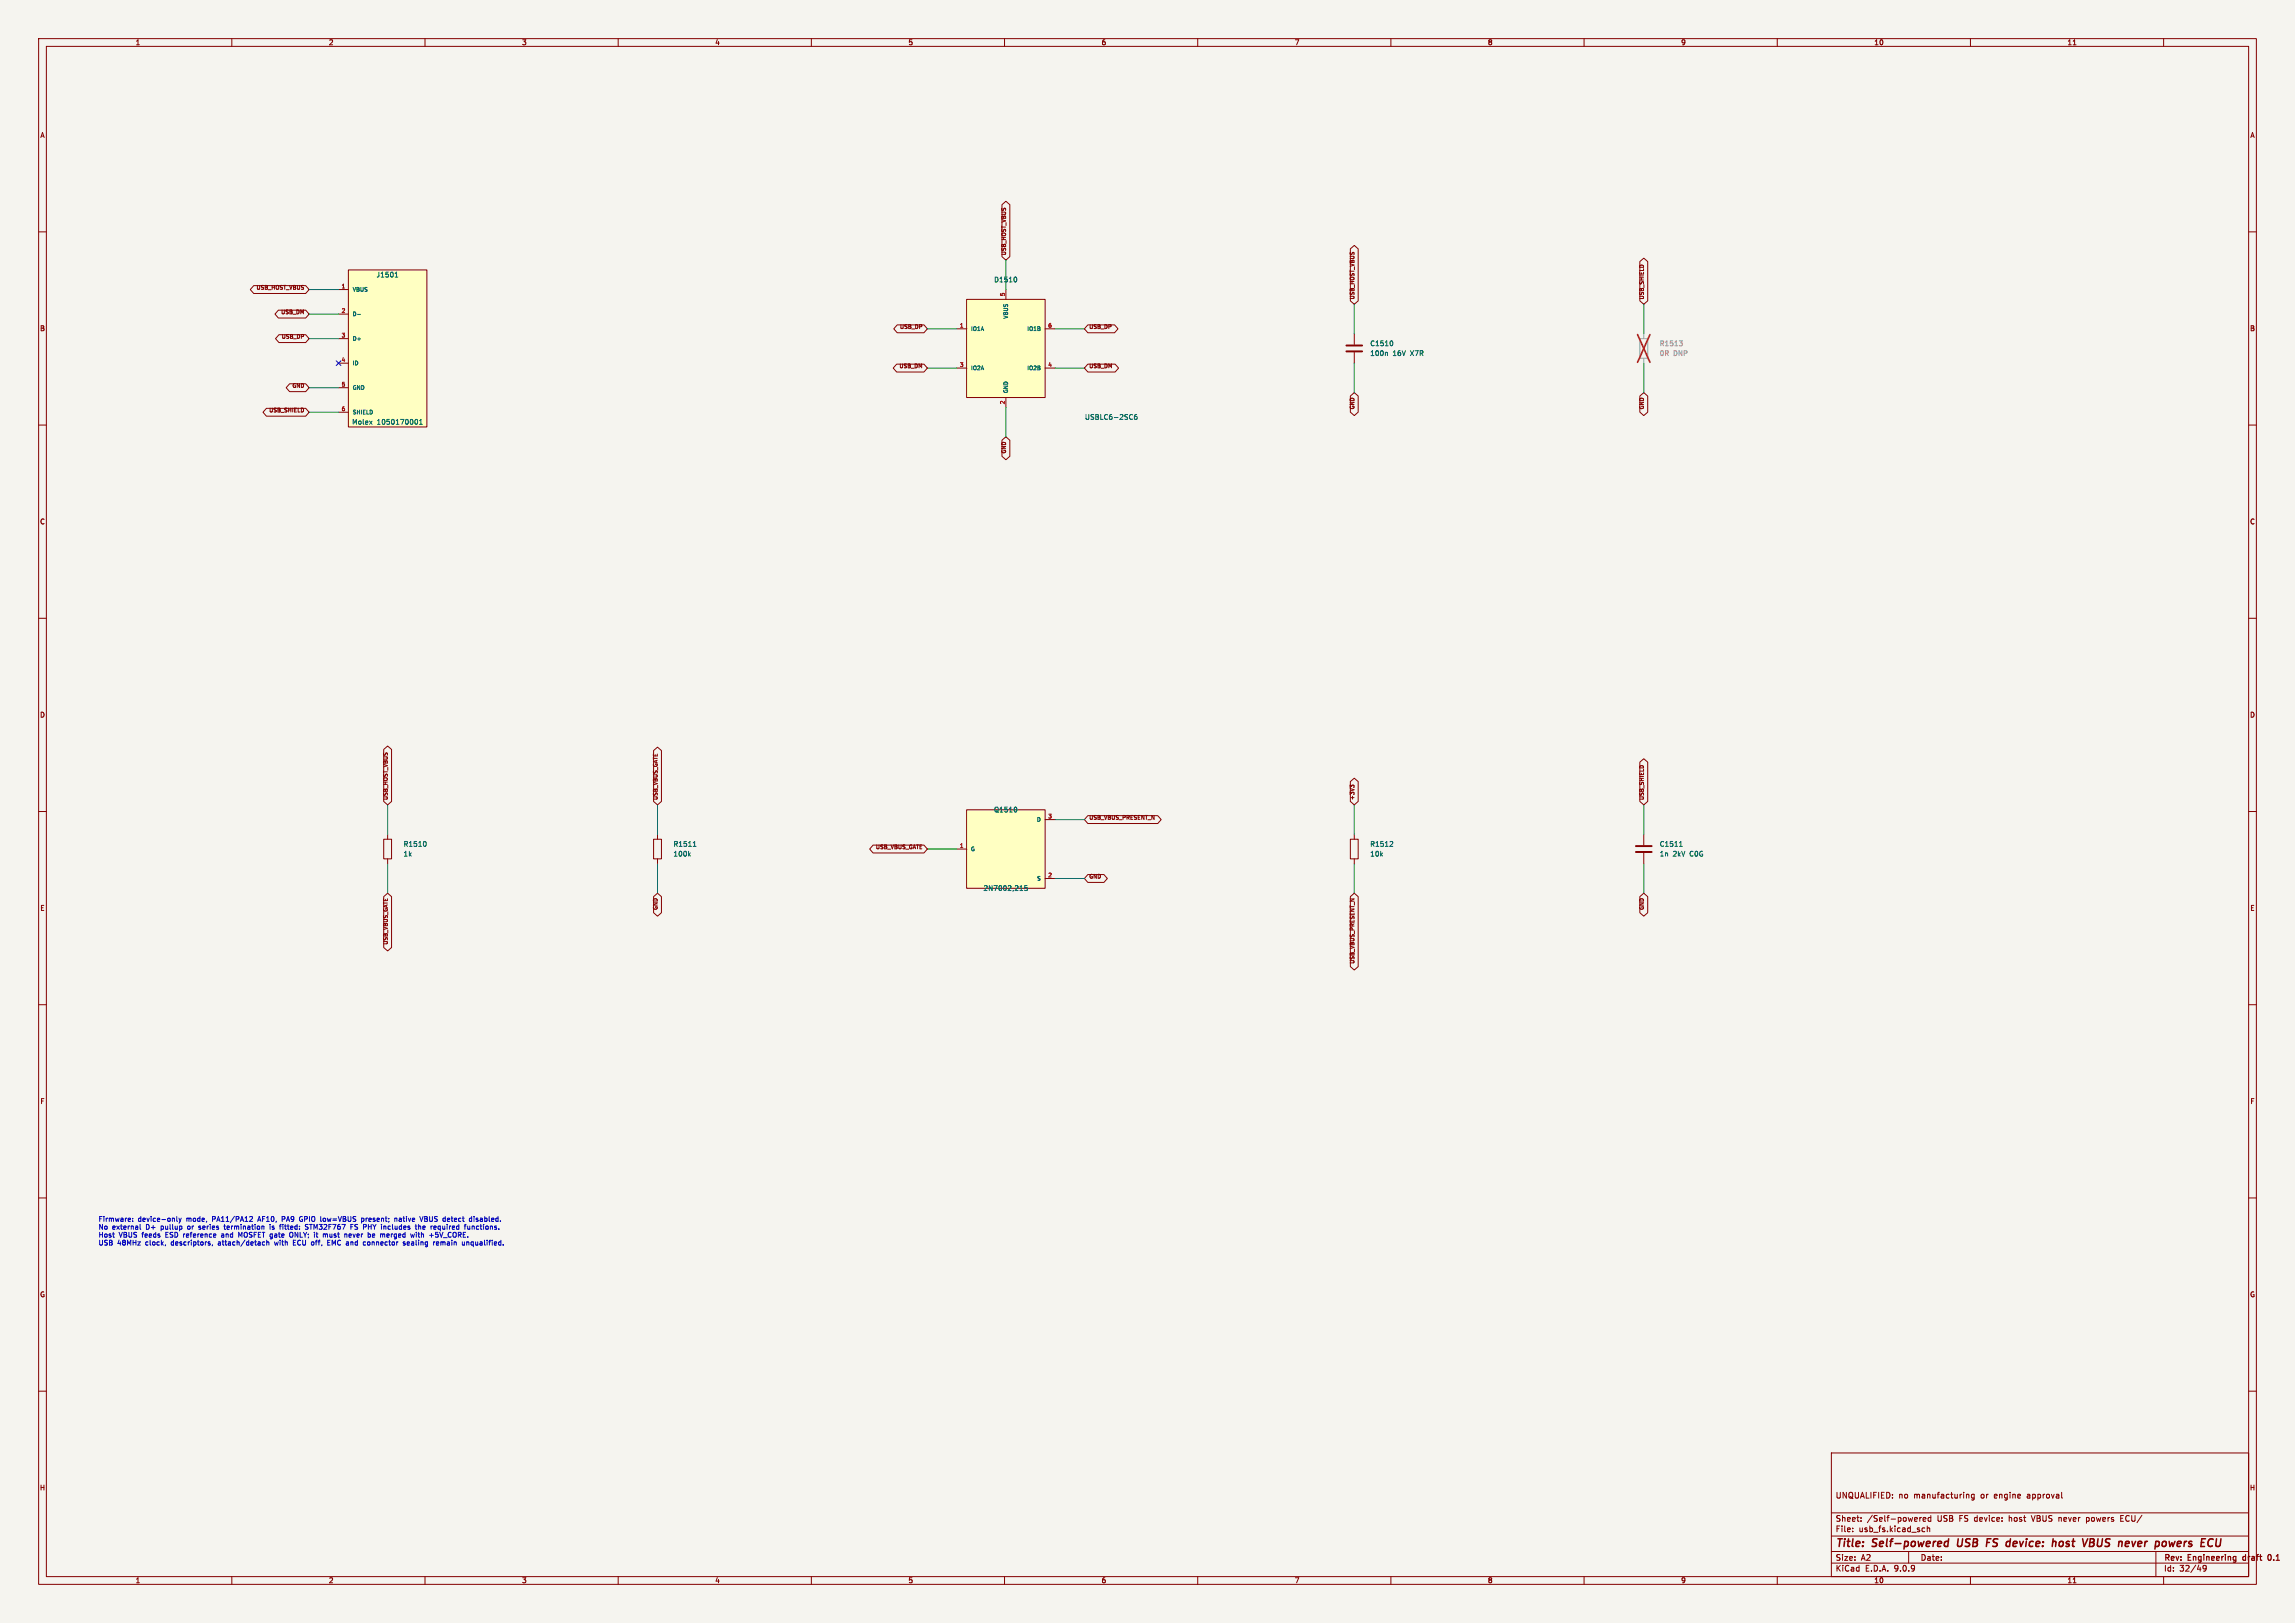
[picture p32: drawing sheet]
<svg xmlns="http://www.w3.org/2000/svg" width="594mm" height="420mm" viewBox="0 0 594 420" stroke-linecap="round" stroke-linejoin="round" font-family="sans-serif">
<defs><g id="words">
<g font-size="2.8" fill="#840000">
<text x="475" y="400.9">Title:</text>
<text x="484.7" y="400.9">Self-powered</text>
<text x="507.5" y="400.9">USB</text>
<text x="515.8" y="400.9">FS</text>
<text x="521.7" y="400.9">device:</text>
<text x="534.4" y="400.9">host</text>
<text x="543.1" y="400.9">VBUS</text>
<text x="553.2" y="400.9">never</text>
<text x="563.5" y="400.9">powers</text>
</g>
<g font-size="2.1" fill="#840000">
<text x="475" y="388">UNQUALIFIED:</text>
<text x="491.4" y="388">no</text>
<text x="495.4" y="388">manufacturing</text>
<text x="512.8" y="388">or</text>
<text x="516.4" y="388">engine</text>
<text x="525.1" y="388">approval</text>
<text x="475" y="394">Sheet:</text>
<text x="483.2" y="394">/Self-powered</text>
<text x="501.5" y="394">USB</text>
<text x="507.3" y="394">FS device:</text>
<text x="520.4" y="394">host</text>
<text x="526.4" y="394">VBUS never</text>
<text x="540.8" y="394">powers</text>
<text x="549.8" y="394">ECU/</text>
<text x="475" y="396.7">File:</text>
<text x="481.1" y="396.7">usb_fs.kicad_sch</text>
<text x="475" y="406.9">KiCad</text>
<text x="475" y="404.1">Size:</text>
<text x="481.7" y="404.1">A2</text>
<text x="482.7" y="406.9">E.D.A.</text>
<text x="490.3" y="406.9">9.0.9</text>
<text x="497" y="404.1">Date:</text>
<text x="560" y="404.3">Rev:</text>
<text x="560" y="406.9">Id:</text>
<text x="564.1" y="406.9">32/49</text>
<text x="566.4" y="404.3">Engineering</text>
<text x="581.2" y="404.3">draft</text>
<text x="588.3" y="404.3">0.1</text>
</g>
<g font-size="1.8" fill="#840000">
<text x="35" y="11.9">1</text>
<text x="85" y="11.9">2</text>
<text x="135" y="11.9">3</text>
<text x="185" y="11.9">4</text>
<text x="235" y="11.9">5</text>
<text x="285" y="11.9">6</text>
<text x="335" y="11.9">7</text>
<text x="385" y="11.9">8</text>
<text x="435" y="11.9">9</text>
<text x="485" y="11.9">10</text>
<text x="535" y="11.9">11</text>
<text x="10.3" y="35.9">A</text>
<text x="582.3" y="35.9">A</text>
<text x="10.3" y="85.9">B</text>
<text x="582.3" y="85.9">B</text>
<text x="10.3" y="135.9">C</text>
<text x="582.3" y="135.9">C</text>
<text x="10.3" y="185.9">D</text>
<text x="582.3" y="185.9">D</text>
<text x="10.3" y="235.9">E</text>
<text x="582.3" y="235.9">E</text>
<text x="10.3" y="285.9">F</text>
<text x="582.3" y="285.9">F</text>
<text x="10.3" y="335.9">G</text>
<text x="582.3" y="335.9">G</text>
<text x="10.2" y="385.9">H</text>
<text x="582.2" y="385.9">H</text>
<text x="35" y="409.9">1</text>
<text x="85" y="409.9">2</text>
<text x="135" y="409.9">3</text>
<text x="185" y="409.9">4</text>
<text x="235" y="409.9">5</text>
<text x="285" y="409.9">6</text>
<text x="335" y="409.9">7</text>
<text x="385" y="409.9">8</text>
<text x="435" y="409.9">9</text>
<text x="485" y="409.9">10</text>
<text x="535" y="409.9">11</text>
</g>
<g font-size="1.8" fill="#006464">
<text x="97.3" y="72">J1501</text>
<text x="257.2" y="73.3">D1510</text>
<text x="354.5" y="89.8">C1510</text>
<text x="354.5" y="92.3">100n</text>
<text x="360.5" y="92.3">16V</text>
<text x="365.2" y="92.3">X7R</text>
<text x="91" y="110.1">Molex</text>
<text x="97.6" y="110.1">1050170001</text>
<text x="280.7" y="108.8">USBLC6-2SC6</text>
<text x="257.2" y="210.4">Q1510</text>
<text x="104.3" y="219.3">R1510</text>
<text x="104.3" y="221.8">1k</text>
<text x="174.2" y="219.3">R1511</text>
<text x="174.2" y="221.8">100k</text>
<text x="354.5" y="221.8">10k</text>
<text x="354.5" y="219.3">R1512</text>
<text x="429.5" y="219.3">C1511</text>
<text x="429.5" y="221.8">1n</text>
<text x="433" y="221.8">2kV</text>
<text x="437.5" y="221.8">C0G</text>
<text x="254.4" y="230.7">2N7002,215</text>
</g>
<g font-size="1.8" fill="#939391">
<text x="429.5" y="89.8">R1513</text>
<text x="429.5" y="92.3">0R</text>
<text x="433.1" y="92.3">DNP</text>
</g>
<g font-size="1.8" fill="#0000c2">
<text x="25.4" y="316.5">Firmware:</text>
<text x="35.7" y="316.5">device-only</text>
<text x="48.4" y="316.5">mode,</text>
<text x="55.2" y="316.5">PA11/PA12</text>
<text x="67.3" y="316.5">AF10,</text>
<text x="73.6" y="316.5">PA9</text>
<text x="78.4" y="316.5">GPIO low=VBUS</text>
<text x="94.8" y="316.5">present;</text>
<text x="103.6" y="316.5">native</text>
<text x="110.5" y="316.5">VBUS</text>
<text x="116.5" y="316.5">detect</text>
<text x="123.6" y="316.5">disabled.</text>
<text x="25.4" y="318.5">No</text>
<text x="25.4" y="320.6">Host</text>
<text x="25.4" y="322.6">USB</text>
<text x="29.1" y="318.5">external</text>
<text x="30.4" y="322.6">48MHz</text>
<text x="30.8" y="320.6">VBUS</text>
<text x="36.9" y="320.6">feeds</text>
<text x="37.8" y="322.6">clock,</text>
<text x="37.9" y="318.5">D+</text>
<text x="41.9" y="318.5">pullup</text>
<text x="43.1" y="320.6">ESD reference</text>
<text x="44.6" y="322.6">descriptors,</text>
<text x="49" y="318.5">or</text>
<text x="52.1" y="318.5">series</text>
<text x="56.9" y="322.6">attach/detach</text>
<text x="58" y="320.6">and</text>
<text x="58.9" y="318.5">termination</text>
<text x="62.6" y="320.6">MOSFET gate</text>
<text x="70.9" y="318.5">is</text>
<text x="71.8" y="322.6">with</text>
<text x="73.7" y="318.5">fitted:</text>
<text x="76.3" y="320.6">ONLY;</text>
<text x="76.8" y="322.6">ECU off,</text>
<text x="80.5" y="318.5">STM32F767</text>
<text x="82.8" y="320.6">it</text>
<text x="85.3" y="320.6">must</text>
<text x="86" y="322.6">EMC and</text>
<text x="91.1" y="320.6">never</text>
<text x="92.4" y="318.5">FS PHY includes</text>
<text x="95.7" y="322.6">connector</text>
<text x="97.3" y="320.6">be</text>
<text x="100.7" y="320.6">merged</text>
<text x="106.3" y="322.6">sealing</text>
<text x="108.9" y="320.6">with</text>
<text x="109.9" y="318.5">the</text>
<text x="113.8" y="320.6">+5V_CORE.</text>
<text x="114" y="318.5">required</text>
<text x="114.3" y="322.6">remain</text>
<text x="121.9" y="322.6">unqualified.</text>
<text x="123" y="318.5">functions.</text>
</g>
<g font-size="1.4" fill="#840000">
<text x="260.4" y="66.2" transform="rotate(-90 260.4 66.2)">USB_HOST_VBUS</text>
<text x="66.2" y="75">USB_HOST_VBUS</text>
<text x="350.6" y="77.6" transform="rotate(-90 350.6 77.6)">USB_HOST_VBUS</text>
<text x="425.5" y="77.6" transform="rotate(-90 425.5 77.6)">USB_SHIELD</text>
<text x="72.6" y="81.4">USB_DM</text>
<text x="72.8" y="87.7">USB_DP</text>
<text x="232.8" y="85.2">USB_DP</text>
<text x="281.8" y="85.2">USB_DP</text>
<text x="232.6" y="95.3">USB_DM</text>
<text x="281.8" y="95.3">USB_DM</text>
<text x="75.5" y="100.4">GND</text>
<text x="69.5" y="106.8">USB_SHIELD</text>
<text x="350.6" y="106.1" transform="rotate(-90 350.6 106.1)">GND</text>
<text x="425.5" y="106.1" transform="rotate(-90 425.5 106.1)">GND</text>
<text x="260.4" y="117.5" transform="rotate(-90 260.4 117.5)">GND</text>
<text x="100.4" y="207.1" transform="rotate(-90 100.4 207.1)">USB_HOST_VBUS</text>
<text x="170.3" y="207.1" transform="rotate(-90 170.3 207.1)">USB_VBUS_GATE</text>
<text x="350.6" y="207.1" transform="rotate(-90 350.6 207.1)">+3V3</text>
<text x="425.5" y="207.1" transform="rotate(-90 425.5 207.1)">USB_SHIELD</text>
<text x="281.8" y="212.2">USB_VBUS_PRESENT_N</text>
<text x="226.5" y="219.8">USB_VBUS_GATE</text>
<text x="281.8" y="227.4">GND</text>
<text x="170.3" y="235.6" transform="rotate(-90 170.3 235.6)">GND</text>
<text x="425.5" y="235.6" transform="rotate(-90 425.5 235.6)">GND</text>
<text x="100.4" y="244.6" transform="rotate(-90 100.4 244.6)">USB_VBUS_GATE</text>
<text x="350.6" y="249.6" transform="rotate(-90 350.6 249.6)">USB_VBUS_PRESENT_N</text>
</g>
<g font-size="1.4" fill="#a90000">
<text x="88.3" y="74.7">1</text>
<text x="260.1" y="76.8" transform="rotate(-90 260.1 76.8)">5</text>
<text x="88.3" y="81">2</text>
<text x="88.3" y="87.4">3</text>
<text x="248.3" y="84.8">1</text>
<text x="271.2" y="84.8">6</text>
<text x="88.3" y="93.7">4</text>
<text x="248.3" y="95">3</text>
<text x="271.2" y="95">4</text>
<text x="88.3" y="100.1">5</text>
<text x="88.3" y="106.4">6</text>
<text x="260.1" y="104.8" transform="rotate(-90 260.1 104.8)">2</text>
<text x="271.2" y="211.8">3</text>
<text x="248.3" y="219.5">1</text>
<text x="271.2" y="227.1">2</text>
</g>
<g font-size="1.4" fill="#006464">
<text x="91.2" y="75.7">VBUS</text>
<text x="91.2" y="82">D-</text>
<text x="261.1" y="82.7" transform="rotate(-90 261.1 82.7)">VBUS</text>
<text x="91.2" y="88.4">D+</text>
<text x="251.2" y="85.8">IO1A</text>
<text x="265.7" y="85.8">IO1B</text>
<text x="91.2" y="94.7">ID</text>
<text x="251.2" y="96">IO2A</text>
<text x="265.7" y="96">IO2B</text>
<text x="91.2" y="101.1">GND</text>
<text x="261.1" y="101.9" transform="rotate(-90 261.1 101.9)">GND</text>
<text x="91.2" y="107.4">SHIELD</text>
<text x="268.2" y="212.8">D</text>
<text x="251.2" y="220.4">G</text>
<text x="268.3" y="228.1">S</text>
</g>
</g></defs>
<path d="M0 0h594v420h-594z" fill="#f5f4ef" stroke="#f5f4ef" stroke-width=".26"/>
<g fill="none" stroke="#840000" stroke-width=".26">
<path d="M10 10h574v400h-574zM12 12h570v396h-570zM60 10v2M110 10v2M160 10v2M210 10v2M260 10v2M310 10v2M360 10v2M410 10v2M460 10v2M510 10v2"/>
<path d="M536.6 11.6h.7M560 10v2M10 60h2M582 60h2M10 110h2M582 110h2M10 160h2M582 160h2M10 210h2M169.2 217.2h2v5.1h-2zM170.2 215.9v1.3M582 210h2"/>
<path d="M170.2 222.3v1.2M10 260h2M582 260h2M10 310h2M582 310h2M10 360h2M474 376h108v32h-108zM582 360h2M474 397.5h108M474 391.5h108M479.5 396.2v.2M479.5 395.4v.2"/>
<path d="M481.7 393.5v.2M481.7 392.7v.2M496.9 392.7v1M497.3 392.7l-.4 .3M497.6 396.3h.6M497.6 395.4h.6M497.7 393.2l.8-.2-.1-.3h-.4l-.3 .2 .1 .7h.6M498.8 395.5l.6-.1 .1 1M498.8 394.9v1.5M499.7 392.7h-.4l-.3 .3 .2 .6h.5M499.7 392.2v1.5M509.2 386.7l.4 .2v.8"/>
<path d="M511 386.7v1.2l-.3 .3-.4-.1M511 386.7h-.5l-.3 .3 .2 .6h.6M525.7 392.2l.5 1.5M533.7 387.6l.1 .1M540 393.6l.5 .1M540 392.7v1.5M540.5 392.7h-.5M548.9 392.9h.5M549.6 392.2h-.7v1.5h.7M60 408v2M110 408v2M160 408v2"/>
<path d="M210 408v2M260 408v2M310 408v2M360 408v2M410 408v2M460 408v2M474 404.5h108M474 401.5h108M494 401.5v3M510 408v2M536.6 409.6h.7M558 401.5v6.5"/>
<path d="M560 408v2M570.2 405.4v.3l.3 .3 .5-.3M571 405.4v.8l-.3 .3-.4 .1"/>
</g>
<path d="M580.6 402.9v.7M587.7 402.4l-.2-.1a.8 .8 0 0 0-.5 .7 .8 .8 0 0 0 .5 .8l.2-.2" fill="none" stroke="#840000" stroke-width=".3"/>
<g fill="none" stroke="#840000" stroke-width=".4">
<path d="M504.3 399l-.6-.1-.4 .3M504.4 398.2l-.3 2M506.8 398.2l-.2 1.6 .4 .4M514.2 399.1h.7M514.4 398.2h.9M533.7 398.9l-.6 .2-.2 .7 .4 .4 .4-.1M540.9 399.1h.7M541 398.2h.7l.3 .2v.4l-.4 .3M541.6 399.1l.4 .4-.1 .5-.4 .2h-.7M551.8 398.9l.3 1.3 .7-1.3M562.9 398.9l-.5 1.3-.3-1-.5 1M570.8 398.2h-.9l-.3 2"/>
<path d="M572.8 398.4l-.5-.2-.5 .3M573.7 398.2l-.2 1.6M574.8 398.2l-.2 1.6-.4 .4M503.4 400.1h.7"/>
</g>
<path d="M179.4 219h.8M179.6 218.1l.2-.4v1.3M178.3 221.1l.4 .5M178.7 220.7l-.5 .5" fill="none" stroke="#006464" stroke-width=".26"/>
<path d="M250.2 209.6h20.3v20.3h-20.3z" fill="#ffffc2"/>
<path d="M350.5 86.4v2.8M350.5 91.2v2.8M247.6 219.7h2.6M250.2 209.6h20.3v20.3h-20.3zM270.5 212.1h2.5M349.5 217.2h2v5.1h-2zM350.5 215.9v1.3M425.4 215.9v2.8M270.5 227.3h2.5M350.5 222.3v1.2M425.4 220.7v2.8" fill="none" stroke="#840000" stroke-width=".26"/>
<path d="M358.9 91.2l.2 .2v.6M360.2 88.2a.79 .79 0 0 1 0 1.3M263 208.9l.2 .4-.2 .8M360.3 217.7l.2 .3-.1 .3-.7 .7h.8M434.7 219h.7M434.8 218.1l.3-.4v1.3M264 230.4h.7M265.9 229.2h-.7v.6l.6-.1 .1 .6h-.7" fill="none" stroke="#006464" stroke-width=".26"/>
<path d="M424.4 87.6h2.1v5.1h-2.1zM425.4 86.4v1.2M425.4 92.7v1.3" fill="none" stroke="#9c9b98" stroke-width=".26"/>
<path d="M434.6 88.2h.8l-.4 .5M435.2 88.7l.2 .2-.2 .6" fill="none" stroke="#939391" stroke-width=".26"/>
<path d="M423.8 86.6l3.3 7.2M427.1 86.6l-3.3 7.2" fill="none" stroke="#e12e31" stroke-width=".46"/>
<path d="M348.5 89.4h4.1M348.5 90.9h4.1M423.4 218.9h4.1M423.4 220.5h4.1" fill="none" stroke="#840000" stroke-width=".51"/>
<path d="M90.2 69.9h20.3v40.6h-20.3z" fill="#ffffc2"/>
<path d="M87.6 74.9h2.6M90.2 69.9h20.3v40.6h-20.3zM87.6 81.3h2.6M87.6 87.6h2.6M87.6 94h2.6M87.6 100.3h2.6M87.6 106.7h2.6" fill="none" stroke="#840000" stroke-width=".26"/>
<path d="M102.3 71.7h.7M102.4 70.7l.2-.3v1.3M92.5 81.4h.8M107.6 108.6l.1-.1a.62 .62 0 0 1 .4 .7 .62 .62 0 0 1-.5 .5M108.6 109.8h.7M108.6 108.9l.3-.4v1.3" fill="none" stroke="#006464" stroke-width=".26"/>
<path d="M250.2 77.5h20.3v25.4h-20.3z" fill="#ffffc2"/>
<g fill="none" stroke="#840000" stroke-width=".26">
<path d="M259.3 53l1-.9 1.1 .9v13.4l-1.1 .9-1-.9zM65.7 73.9h13.4l.9 1-.9 1h-13.4l-.9-1zM250.2 77.5h20.3v25.4h-20.3zM260.3 74.9v2.6M349.5 64.4l1-.9 1 .9v13.5l-1 .8-1-.8zM424.4 67.7l1-.9 1.1 .9v10.2l-1.1 .8-1-.8zM72.1 80.3h7l.9 1-.9 1h-7l-.9-1zM72.2 86.6h6.9l.9 1-.9 1h-6.9l-.9-1zM75 99.3h4.1l.9 1-.9 1h-4.1l-.9-1zM232.1 94.2h7l.9 1.1-.9 1h-7l-.9-1zM232.2 84.1h6.9l.9 1-.9 1h-6.9l-.9-1zM247.6 85.1h2.6"/>
<path d="M247.6 95.3h2.6M270.5 85.1h2.5M270.5 95.3h2.5M281.6 84.1h6.9l.9 1-.9 1h-6.9l-.9-1zM281.6 94.2h7l.9 1.1-.9 1h-7l-.9-1zM69 105.7h10.1l.9 1-.9 1h-10.1l-.9-1zM259.3 113.9l1-.9 1.1 .9v4.2l-1.1 .9-1-.9zM260.3 102.9v2.5M349.5 102.5l1-.9 1 .9v4.2l-1 .8-1-.8zM424.4 102.5l1-.9 1.1 .9v4.2l-1.1 .8-1-.8zM99.3 193.9l1-.9 1 .9v13.5l-1 .9-1-.9zM169.2 194.2l1-.9 1 .9v13.2l-1 .9-1-.9z"/>
<path d="M424.4 197.2l1-.9 1.1 .9v10.2l-1.1 .9-1-.9zM99.3 217.2h2v5.1h-2zM100.3 215.9v1.3M226 218.7h13.1l.9 1-.9 1h-13.1l-.9-1zM281.6 211.1h18.1l.8 1-.8 1h-18.1l-.9-1zM349.5 202.3l1-.9 1 .9v5.1l-1 .9-1-.9zM349.8 203.5l-.4-.3v.6M350.4 203.2h-.4l-.2 .2M350.4 203.2v.1M350.4 203.3l.1 .1M99.3 232l1-.9 1 .9v13.2l-1 .9-1-.9zM100.3 222.3v1.2"/>
<path d="M169.2 232l1-.9 1 .9v4.2l-1 .9-1-.9zM281.6 226.3h4.1l.9 1-.9 1h-4.1l-.9-1zM349.5 232l1-.9 1 .9v18.1l-1 .9-1-.9zM424.4 232l1-.9 1.1 .9v4.2l-1.1 .9-1-.9z"/>
</g>
<path d="M262.9 71.7a.79 .79 0 0 1 0 1.3M294.2 107.3l-.5 .3-.1 .7 .2 .2 .5-.1-.1-.6-.4-.1-.2 .3M110 217.7a.79 .79 0 0 1 0 1.3" fill="none" stroke="#006464" stroke-width=".26"/>
<g fill="none" stroke="#009600" stroke-width=".26">
<path d="M80 74.9h7.6M260.3 67.3v7.6M350.5 78.7v7.7M425.4 78.7v7.7M80 81.3h7.6M80 87.6h7.6M240 85.1h7.6M240 95.3h7.6M273 85.1h7.7M273 95.3h7.7M350.5 94v7.6M425.4 94v7.6"/>
<path d="M80 106.7h7.6M80 100.3h7.6M260.3 105.4v7.6M100.3 208.3v7.6M170.2 208.3v7.6M240 219.7h7.6M273 212.1h7.7M350.5 208.3v7.6M425.4 208.3v7.6M100.3 223.5v7.6M170.2 223.5v7.6M273 227.3h7.7"/>
<path d="M350.5 223.5v7.6M425.4 223.5v7.6"/>
</g>
<path d="M87 93.4l1.2 1.2M88.2 93.4l-1.2 1.2" fill="none" stroke="#000084" stroke-width=".26"/>
<g fill="none" stroke="#0000c2" stroke-width=".26">
<path d="M33.7 315.3l.1 .2-.6 .1M34.3 316v.1M34.3 315.4h.1M34.4 315.3l-.1 .1M36.3 316.8v1.1l.1 .2M45.8 314.8v1.1l.1 .2M46.3 315.2l.3 .9M46.6 316.1l-.3 .4M46.9 315.2l-.3 .9M51.4 318.1h.2M51.5 317.3l.1 .4M57.5 319.3l-.1 .1"/>
<path d="M57.5 319.7l-.2 .2 .2 .3M57.9 317.3h.5M58.1 316.8v1.1l.3 .2M62.2 319.8l-.4-.9v1.3M64.8 314.8l.4 .1 .2 .3-.8 .9h.8M68.3 317.3v.8M69.9 317.3v.8M72.3 317.3h.5M72.7 316.8h.1M73 315.5h.5M73.5 314.8h-.5v1.3M75 319.1v.9l.3 .2 .5-.2"/>
<path d="M77.5 315.5l.4 .6M77.9 314.8l-.4 .5M79 317.1l.1 .2a.53 .53 0 0 1 .6 .7l-.7 .1M81.8 319.3h.5M82 320l.3 .2M84.2 319.5l.2-.2 .3 .1 .1 .8M89.6 319.3l.2 .2v.7M90.8 319.3l-.5 .2 .1 .6 .4 .1M90.8 317.5h.4M90.8 316.8v1.3M90.9 319.6l-.6 .1M91.8 318.1h.2"/>
<path d="M91.8 317.1l.3 .4M93.6 315.3l.4-.1 .2 .3-.1 .5h-.5M93.6 315.2v1.3M95.3 318.9v1.3M96.9 319.4l-.3-.1-.2 .2v.6h.5M97 319.6l-.6 .1M100.3 319.3l-.2 .2 .2 .7M100.7 319.6l-.6 .1M102.2 315.3h.5v.8M102.2 315.2v.9M107.3 319.3l-.3 .9M107.4 317.3h.5"/>
<path d="M107.7 319.3v.9M107.8 318.1h.1M108.2 319.3h.5M108.4 317.4l.4-.1 .1 .8M108.4 316.8v1.3M108.7 314.8l.4 1.3 .4-1.3M112.8 317.3l.1 .3-.6 .1M113.4 318.9h-.6l-.1 .6 .6-.1M113.6 317.3l-.2 .2v.4l.2 .2M115.8 315.9l.4 .2M116.2 315.2l-.4 .2M116.4 315.5l-.6 .1"/>
<path d="M121.1 317.3v.8l.5-.1M121.6 317.3v.8M121.7 315.2l.4 .1M122.1 316l-.4 .1M122.1 314.8v1.3M122.2 317.3v.8M122.4 317.3l-.2 .1M122.7 314.8v.1M122.7 315.2v.9M42.9 322.1l-.2 .3M54 321.8l.4 .2-.4 .2M54 321.4h.3"/>
<path d="M55 322.1l-.1 .3M68 322.1h.5M69 320.9v1.3M69.6 321.5v.7M71 321.4l.3 .8M75.9 320.9v1.3h.6M75.9 321.5h.5M84.8 320.9v1.3h.6M84.8 321.5h.5M94.5 321.4h.1M94.6 322.1l-.1 .1M95.2 321.5v.6"/>
<path d="M104.4 321.5l.5 .5-.2 .2-.3-.1M105.4 321.5v.6l.4 .1M106 321.7l-.6 .1M112.6 321.4h-.3M112.7 320l.6 .1M112.9 321.8l.7-.1-.1-.3h-.4l-.2 .1 .1 .6h.5M120.2 321.4v.8M120.2 322.1h-.1M120.8 321.4v.8M121 321.4l-.2 .1M121.2 321.4l.2 .1v.7"/>
</g>
<use href="#words"/>
</svg>
